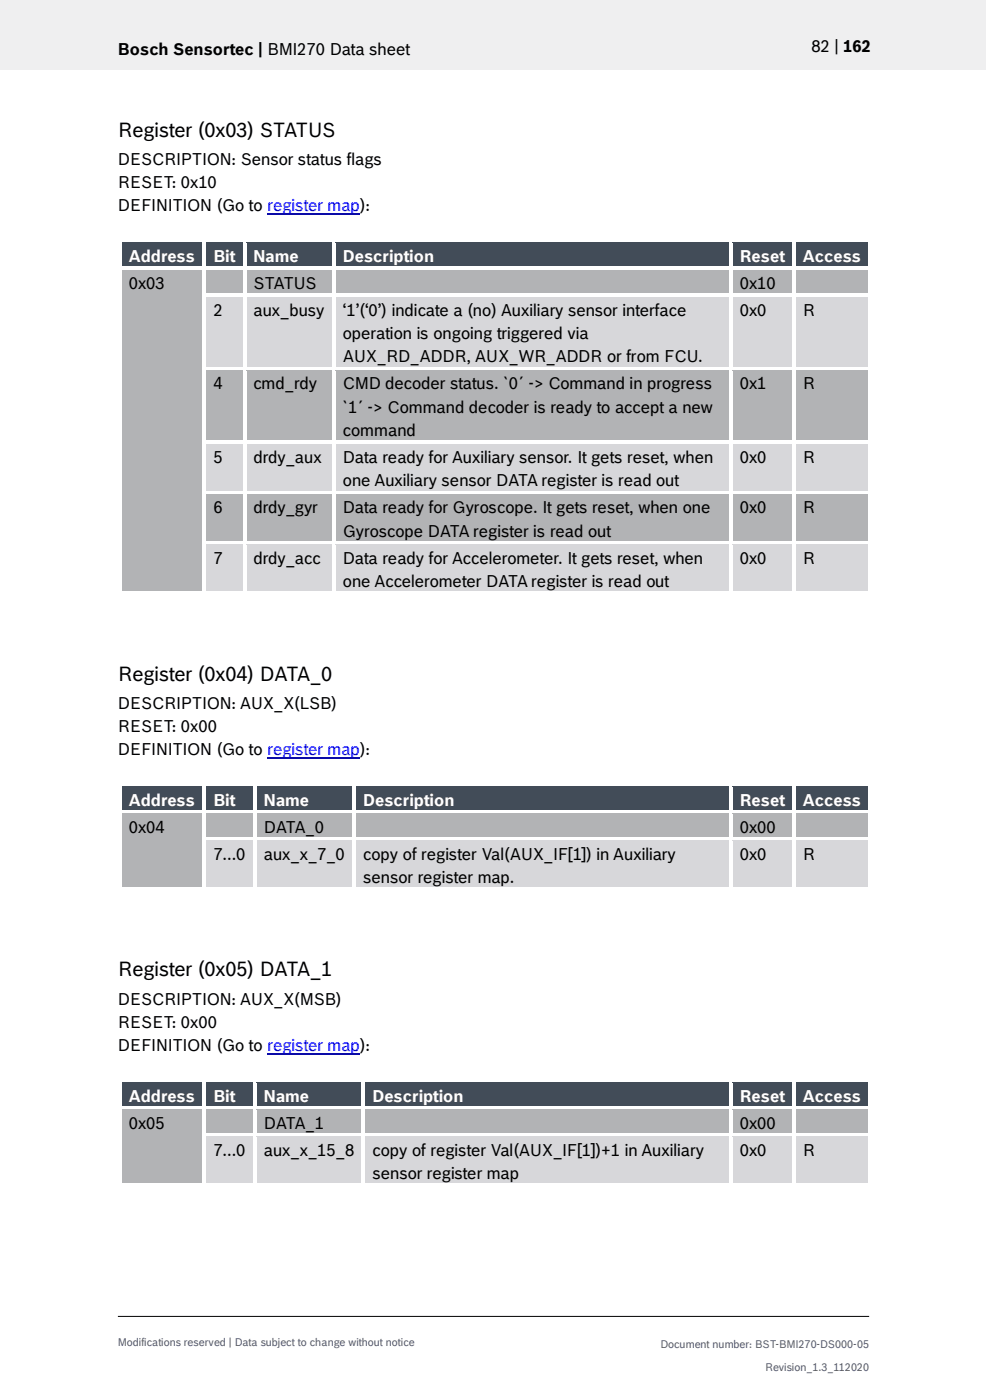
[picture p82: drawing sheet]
<svg xmlns="http://www.w3.org/2000/svg" width="210mm" height="297mm" viewBox="0 0 210 297" stroke-linecap="round" stroke-linejoin="round" font-family="sans-serif">
<defs><g id="words">
<g font-size="4.2">
<text x="25" y="29">Register (0x03) STATUS</text>
<text x="25" y="144.4">Register (0x04) DATA_0</text>
<text x="25" y="207.2">Register (0x05) DATA_1</text>
</g>
<g font-size="3.5">
<text x="25" y="11.6">Bosch Sensortec | BMI270 Data sheet</text>
<text x="172.1" y="11">82 | 162</text>
<text x="25" y="35">DESCRIPTION: Sensor status flags</text>
<text x="25" y="39.9">RESET: 0x10</text>
<text x="25" y="44.8">DEFINITION (Go to register map):</text>
<text x="27.3" y="61.3">0x03</text>
<text x="53.8" y="61.3">STATUS</text>
<text x="156.9" y="61.3">0x10</text>
<text x="45.3" y="67">2</text>
<text x="53.8" y="67">aux_busy</text>
<text x="72.7" y="67">‘1’(‘0’) indicate a (no) Auxiliary sensor interface</text>
<text x="72.7" y="71.9">operation is ongoing triggered via</text>
<text x="156.9" y="67">0x0</text>
<text x="170.3" y="67">R</text>
<text x="72.7" y="76.9">AUX_RD_ADDR, AUX_WR_ADDR or from FCU.</text>
<text x="45.3" y="82.6">4</text>
<text x="53.8" y="82.6">cmd_rdy</text>
<text x="72.7" y="82.6">CMD decoder status. `0´ -&gt; Command in progress</text>
<text x="156.9" y="82.6">0x1</text>
<text x="170.3" y="82.6">R</text>
<text x="72.7" y="87.6">`1´ -&gt; Command decoder is ready to accept a new</text>
<text x="72.7" y="92.5">command</text>
<text x="45.3" y="98.2">5</text>
<text x="53.8" y="98.2">drdy_aux</text>
<text x="72.7" y="98.2">Data ready for Auxiliary sensor. It gets reset, when</text>
<text x="156.9" y="98.2">0x0</text>
<text x="170.3" y="98.2">R</text>
<text x="72.7" y="103.2">one Auxiliary sensor DATA register is read out</text>
<text x="45.3" y="108.9">6</text>
<text x="53.8" y="108.9">drdy_gyr</text>
<text x="72.7" y="108.9">Data ready for Gyroscope. It gets reset, when one</text>
<text x="72.7" y="113.9">Gyroscope DATA register is read out</text>
<text x="156.9" y="108.9">0x0</text>
<text x="170.3" y="108.9">R</text>
<text x="45.3" y="119.6">7</text>
<text x="53.8" y="119.6">drdy_acc</text>
<text x="72.7" y="119.6">Data ready for Accelerometer. It gets reset, when</text>
<text x="156.9" y="119.6">0x0</text>
<text x="170.3" y="119.6">R</text>
<text x="72.7" y="124.5">one Accelerometer DATA register is read out</text>
<text x="25" y="150.3">DESCRIPTION: AUX_X(LSB)</text>
<text x="25" y="155.3">RESET: 0x00</text>
<text x="25" y="160.2">DEFINITION (Go to register map):</text>
<text x="27.3" y="176.6">0x04</text>
<text x="56" y="176.6">DATA_0</text>
<text x="156.9" y="176.6">0x00</text>
<text x="45.3" y="182.4">7...0</text>
<text x="56" y="182.4">aux_x_7_0</text>
<text x="77.1" y="182.4">copy of register Val(AUX_IF[1]) in Auxiliary</text>
<text x="156.9" y="182.4">0x0</text>
<text x="170.3" y="182.4">R</text>
<text x="77.1" y="187.3">sensor register map.</text>
<text x="25" y="213.1">DESCRIPTION: AUX_X(MSB)</text>
<text x="25" y="218.1">RESET: 0x00</text>
<text x="25" y="223">DEFINITION (Go to register map):</text>
<text x="27.3" y="239.4">0x05</text>
<text x="56" y="239.4">DATA_1</text>
<text x="156.9" y="239.4">0x00</text>
<text x="45.3" y="245.2">7...0</text>
<text x="56" y="245.2">aux_x_15_8</text>
<text x="79" y="245.2">copy of register Val(AUX_IF[1])+1 in Auxiliary</text>
<text x="156.9" y="245.2">0x0</text>
<text x="170.3" y="245.2">R</text>
<text x="79" y="250.1">sensor register map</text>
</g>
<g font-size="3.5" fill="#fff">
<text x="27.3" y="55.5">Address</text>
<text x="45.3" y="55.5">Bit</text>
<text x="53.8" y="55.5">Name</text>
<text x="72.7" y="55.5">Description</text>
<text x="156.9" y="55.5">Reset</text>
<text x="170.3" y="55.5">Access</text>
<text x="27.3" y="170.9">Address</text>
<text x="45.3" y="170.9">Bit</text>
<text x="56" y="170.9">Name</text>
<text x="77.1" y="170.9">Description</text>
<text x="156.9" y="170.9">Reset</text>
<text x="170.3" y="170.9">Access</text>
<text x="27.3" y="233.7">Address</text>
<text x="45.3" y="233.7">Bit</text>
<text x="56" y="233.7">Name</text>
<text x="79" y="233.7">Description</text>
<text x="156.9" y="233.7">Reset</text>
<text x="170.3" y="233.7">Access</text>
</g>
<g font-size="2.3" fill="#535f6b">
<text x="25" y="285.6">Modifications reserved | Data subject to change without notice</text>
<text x="140.1" y="286">Document number: BST-BMI270-DS000-05</text>
<text x="162.3" y="290.9">Revision_1.3_112020</text>
</g>
</g></defs>
<path d="M-.1 0h209.2v14.8h-209.2z" fill-rule="evenodd" fill="#efeff0"/>
<path d="M25 279.3h159.4" fill="none" stroke="#000" stroke-width=".21"/>
<path d="M56.7 45.5h19.7" fill="none" stroke="#00f" stroke-width=".25"/>
<g fill="#424c58">
<path d="M25.8 51.6h17.2v4.9h-17.2z" fill-rule="evenodd"/>
<path d="M27.3 51.6h14.2v4.9h-14.2z" fill-rule="evenodd"/>
<path d="M43.7 51.6h7.8v4.9h-7.8z" fill-rule="evenodd"/>
<path d="M45.3 51.6h4.7v4.9h-4.7z" fill-rule="evenodd"/>
<path d="M52.3 51.6h18.1v4.9h-18.1z" fill-rule="evenodd"/>
<path d="M53.8 51.6h15.1v4.9h-15.1z" fill-rule="evenodd"/>
<path d="M71.2 51.6h83.4v4.9h-83.4z" fill-rule="evenodd"/>
<path d="M72.7 51.6h80.4v4.9h-80.4z" fill-rule="evenodd"/>
<path d="M155.4 51.6h12.7v4.9h-12.7z" fill-rule="evenodd"/>
<path d="M156.9 51.6h9.6v4.9h-9.6z" fill-rule="evenodd"/>
<path d="M168.9 51.6h15.3v4.9h-15.3z" fill-rule="evenodd"/>
<path d="M170.3 51.6h12.4v4.9h-12.4z" fill-rule="evenodd"/>
</g>
<g fill="#fff">
<path d="M25.1 50.8h.7v.8h-.7z" fill-rule="evenodd"/>
<path d="M25.1 50.8h.7v.7h-.7z" fill-rule="evenodd"/>
<path d="M25.8 50.8h17.2v.7h-17.2z" fill-rule="evenodd"/>
</g>
<path d="M25.8 51.5h17.2" fill="none" stroke="#424c58" stroke-width=".21"/>
<g fill="#fff">
<path d="M43 51.5l.7 .1z" fill-rule="evenodd"/>
<path d="M43 50.8h.7v.7h-.7z" fill-rule="evenodd"/>
<path d="M43.7 50.8h7.8v.7h-7.8z" fill-rule="evenodd"/>
</g>
<path d="M43.7 51.5h7.8" fill="none" stroke="#424c58" stroke-width=".21"/>
<g fill="#fff">
<path d="M51.5 51.5l.8 .1z" fill-rule="evenodd"/>
<path d="M51.5 50.8h.8v.7h-.8z" fill-rule="evenodd"/>
<path d="M52.3 50.8h18.2v.7h-18.2z" fill-rule="evenodd"/>
</g>
<path d="M52.3 51.5h18.2" fill="none" stroke="#424c58" stroke-width=".21"/>
<g fill="#fff">
<path d="M70.5 51.5l.7 .1z" fill-rule="evenodd"/>
<path d="M70.5 50.8h.7v.7h-.7z" fill-rule="evenodd"/>
<path d="M71.2 50.8h83.4v.7h-83.4z" fill-rule="evenodd"/>
</g>
<path d="M71.2 51.5h83.4" fill="none" stroke="#424c58" stroke-width=".21"/>
<g fill="#fff">
<path d="M154.6 51.5l.8 .1z" fill-rule="evenodd"/>
<path d="M154.6 50.8h.8v.7h-.8z" fill-rule="evenodd"/>
<path d="M155.4 50.8h12.7v.7h-12.7z" fill-rule="evenodd"/>
</g>
<path d="M155.4 51.5h12.7" fill="none" stroke="#424c58" stroke-width=".21"/>
<g fill="#fff">
<path d="M168.1 51.5l.8 .1z" fill-rule="evenodd"/>
<path d="M168.1 50.8h.8v.7h-.8z" fill-rule="evenodd"/>
<path d="M168.9 50.8h15.4v.7h-15.4z" fill-rule="evenodd"/>
</g>
<path d="M168.9 51.5h15.4" fill="none" stroke="#424c58" stroke-width=".21"/>
<g fill="#fff">
<path d="M184.3 50.8h.7v.8h-.7z" fill-rule="evenodd"/>
<path d="M184.3 50.8h.7v.7h-.7z" fill-rule="evenodd"/>
<path d="M25.1 51.6h.7v4.9h-.7z" fill-rule="evenodd"/>
<path d="M43 51.6h.7v4.9h-.7z" fill-rule="evenodd"/>
<path d="M51.5 51.6h.8v4.9h-.8z" fill-rule="evenodd"/>
<path d="M70.5 51.6h.7v4.9h-.7z" fill-rule="evenodd"/>
<path d="M154.6 51.6h.8v4.9h-.8z" fill-rule="evenodd"/>
<path d="M168.1 51.6h.8v4.9h-.8z" fill-rule="evenodd"/>
<path d="M184.3 51.6h.7v4.9h-.7z" fill-rule="evenodd"/>
</g>
<g fill="#b2b3b5">
<path d="M25.8 57.3h17.2v68.2h-17.2z" fill-rule="evenodd"/>
<path d="M27.3 57.3h14.2v4.9h-14.2z" fill-rule="evenodd"/>
<path d="M43.7 57.3h7.8v4.9h-7.8z" fill-rule="evenodd"/>
<path d="M45.3 57.3h4.7v4.9h-4.7z" fill-rule="evenodd"/>
<path d="M52.3 57.3h18.1v4.9h-18.1z" fill-rule="evenodd"/>
<path d="M53.8 57.3h15.1v4.9h-15.1z" fill-rule="evenodd"/>
<path d="M71.2 57.3h83.4v4.9h-83.4z" fill-rule="evenodd"/>
<path d="M72.7 57.3h80.4v4.9h-80.4z" fill-rule="evenodd"/>
<path d="M155.4 57.3h12.7v4.9h-12.7z" fill-rule="evenodd"/>
<path d="M156.9 57.3h9.6v4.9h-9.6z" fill-rule="evenodd"/>
<path d="M168.9 57.3h15.3v4.9h-15.3z" fill-rule="evenodd"/>
<path d="M170.3 57.3h12.4v4.9h-12.4z" fill-rule="evenodd"/>
</g>
<g fill="#fff">
<path d="M25.1 56.5h.7v.8h-.7z" fill-rule="evenodd"/>
<path d="M25.8 56.5h17.2v.8h-17.2z" fill-rule="evenodd"/>
</g>
<path d="M25.8 57.3h17.2" fill="none" stroke="#b2b3b5" stroke-width=".21"/>
<g fill="#fff">
<path d="M43 56.5h.7v.8h-.7z" fill-rule="evenodd"/>
<path d="M43.7 56.5h7.8v.8h-7.8z" fill-rule="evenodd"/>
</g>
<path d="M43.7 57.3h7.8" fill="none" stroke="#b2b3b5" stroke-width=".21"/>
<g fill="#fff">
<path d="M51.5 56.5h.8v.8h-.8z" fill-rule="evenodd"/>
<path d="M52.3 56.5h18.2v.8h-18.2z" fill-rule="evenodd"/>
</g>
<path d="M52.3 57.3h18.2" fill="none" stroke="#b2b3b5" stroke-width=".21"/>
<g fill="#fff">
<path d="M70.5 56.5h.7v.8h-.7z" fill-rule="evenodd"/>
<path d="M71.2 56.5h83.4v.8h-83.4z" fill-rule="evenodd"/>
</g>
<path d="M71.2 57.3h83.4" fill="none" stroke="#b2b3b5" stroke-width=".21"/>
<g fill="#fff">
<path d="M154.6 56.5h.8v.8h-.8z" fill-rule="evenodd"/>
<path d="M155.4 56.5h12.7v.8h-12.7z" fill-rule="evenodd"/>
</g>
<path d="M155.4 57.3h12.7" fill="none" stroke="#b2b3b5" stroke-width=".21"/>
<g fill="#fff">
<path d="M168.1 56.5h.8v.8h-.8z" fill-rule="evenodd"/>
<path d="M168.9 56.5h15.4v.8h-15.4z" fill-rule="evenodd"/>
</g>
<path d="M168.9 57.3h15.4" fill="none" stroke="#b2b3b5" stroke-width=".21"/>
<g fill="#fff">
<path d="M184.3 56.5h.7v.8h-.7z" fill-rule="evenodd"/>
<path d="M25.1 57.3h.7v4.9h-.7z" fill-rule="evenodd"/>
<path d="M43 57.3h.7v4.9h-.7z" fill-rule="evenodd"/>
<path d="M51.5 57.3h.8v4.9h-.8z" fill-rule="evenodd"/>
<path d="M70.5 57.3h.7v4.9h-.7z" fill-rule="evenodd"/>
<path d="M154.6 57.3h.8v4.9h-.8z" fill-rule="evenodd"/>
<path d="M168.1 57.3h.8v4.9h-.8z" fill-rule="evenodd"/>
<path d="M184.3 57.3h.7v4.9h-.7z" fill-rule="evenodd"/>
</g>
<g fill="#d7d7da">
<path d="M43.7 63h7.8v14.9h-7.8z" fill-rule="evenodd"/>
<path d="M45.3 63h4.7v5h-4.7z" fill-rule="evenodd"/>
<path d="M52.3 63h18.1v14.9h-18.1z" fill-rule="evenodd"/>
<path d="M53.8 63h15.1v5h-15.1z" fill-rule="evenodd"/>
<path d="M71.2 63h83.4v14.9h-83.4z" fill-rule="evenodd"/>
<path d="M72.7 63h80.4v5h-80.4z" fill-rule="evenodd"/>
<path d="M72.7 68h80.4v4.9h-80.4z" fill-rule="evenodd"/>
<path d="M72.7 72.9h80.4v5h-80.4z" fill-rule="evenodd"/>
<path d="M155.4 63h12.7v14.9h-12.7z" fill-rule="evenodd"/>
<path d="M156.9 63h9.6v5h-9.6z" fill-rule="evenodd"/>
<path d="M168.9 63h15.3v14.9h-15.3z" fill-rule="evenodd"/>
<path d="M170.3 63h12.4v5h-12.4z" fill-rule="evenodd"/>
</g>
<g fill="#fff">
<path d="M25.1 62.2h.7v.8h-.7z" fill-rule="evenodd"/>
<path d="M43 62.2h.7v.8h-.7z" fill-rule="evenodd"/>
<path d="M43.7 62.2h7.8v.8h-7.8z" fill-rule="evenodd"/>
</g>
<path d="M43.7 63h7.8" fill="none" stroke="#d7d7da" stroke-width=".21"/>
<g fill="#fff">
<path d="M51.5 62.2h.8v.8h-.8z" fill-rule="evenodd"/>
<path d="M52.3 62.2h18.2v.8h-18.2z" fill-rule="evenodd"/>
</g>
<path d="M52.3 63h18.2" fill="none" stroke="#d7d7da" stroke-width=".21"/>
<g fill="#fff">
<path d="M70.5 62.2h.7v.8h-.7z" fill-rule="evenodd"/>
<path d="M71.2 62.2h83.4v.8h-83.4z" fill-rule="evenodd"/>
</g>
<path d="M71.2 63h83.4" fill="none" stroke="#d7d7da" stroke-width=".21"/>
<g fill="#fff">
<path d="M154.6 62.2h.8v.8h-.8z" fill-rule="evenodd"/>
<path d="M155.4 62.2h12.7v.8h-12.7z" fill-rule="evenodd"/>
</g>
<path d="M155.4 63h12.7" fill="none" stroke="#d7d7da" stroke-width=".21"/>
<g fill="#fff">
<path d="M168.1 62.2h.8v.8h-.8z" fill-rule="evenodd"/>
<path d="M168.9 62.2h15.4v.8h-15.4z" fill-rule="evenodd"/>
</g>
<path d="M168.9 63h15.4" fill="none" stroke="#d7d7da" stroke-width=".21"/>
<g fill="#fff">
<path d="M184.3 62.2h.7v.8h-.7z" fill-rule="evenodd"/>
<path d="M25.1 63h.7v14.9h-.7z" fill-rule="evenodd"/>
<path d="M43 63h.7v14.9h-.7z" fill-rule="evenodd"/>
<path d="M51.5 63h.8v14.9h-.8z" fill-rule="evenodd"/>
<path d="M70.5 63h.7v14.9h-.7z" fill-rule="evenodd"/>
<path d="M154.6 63h.8v14.9h-.8z" fill-rule="evenodd"/>
<path d="M168.1 63h.8v14.9h-.8z" fill-rule="evenodd"/>
<path d="M184.3 63h.7v14.9h-.7z" fill-rule="evenodd"/>
</g>
<g fill="#b2b3b5">
<path d="M43.7 78.6h7.8v14.8h-7.8z" fill-rule="evenodd"/>
<path d="M45.3 78.6h4.7v5h-4.7z" fill-rule="evenodd"/>
<path d="M52.3 78.6h18.1v14.8h-18.1z" fill-rule="evenodd"/>
<path d="M53.8 78.6h15.1v5h-15.1z" fill-rule="evenodd"/>
<path d="M71.2 78.6h83.4v14.8h-83.4z" fill-rule="evenodd"/>
<path d="M72.7 78.6h80.4v5h-80.4z" fill-rule="evenodd"/>
<path d="M72.7 83.6h80.4v4.9h-80.4z" fill-rule="evenodd"/>
<path d="M72.7 88.5h80.4v4.9h-80.4z" fill-rule="evenodd"/>
<path d="M155.4 78.6h12.7v14.8h-12.7z" fill-rule="evenodd"/>
<path d="M156.9 78.6h9.6v5h-9.6z" fill-rule="evenodd"/>
<path d="M168.9 78.6h15.3v14.8h-15.3z" fill-rule="evenodd"/>
<path d="M170.3 78.6h12.4v5h-12.4z" fill-rule="evenodd"/>
</g>
<g fill="#fff">
<path d="M25.1 77.9h.7v.8h-.7z" fill-rule="evenodd"/>
<path d="M43 77.9h.7v.8h-.7z" fill-rule="evenodd"/>
<path d="M43.7 77.9h7.8v.7h-7.8z" fill-rule="evenodd"/>
</g>
<path d="M43.7 78.6h7.8" fill="none" stroke="#b2b3b5" stroke-width=".21"/>
<g fill="#fff">
<path d="M51.5 77.9h.8v.8h-.8z" fill-rule="evenodd"/>
<path d="M52.3 77.9h18.2v.7h-18.2z" fill-rule="evenodd"/>
</g>
<path d="M52.3 78.6h18.2" fill="none" stroke="#b2b3b5" stroke-width=".21"/>
<g fill="#fff">
<path d="M70.5 77.9h.7v.8h-.7z" fill-rule="evenodd"/>
<path d="M71.2 77.9h83.4v.7h-83.4z" fill-rule="evenodd"/>
</g>
<path d="M71.2 78.6h83.4" fill="none" stroke="#b2b3b5" stroke-width=".21"/>
<g fill="#fff">
<path d="M154.6 77.9h.8v.8h-.8z" fill-rule="evenodd"/>
<path d="M155.4 77.9h12.7v.7h-12.7z" fill-rule="evenodd"/>
</g>
<path d="M155.4 78.6h12.7" fill="none" stroke="#b2b3b5" stroke-width=".21"/>
<g fill="#fff">
<path d="M168.1 77.9h.8v.8h-.8z" fill-rule="evenodd"/>
<path d="M168.9 77.9h15.4v.7h-15.4z" fill-rule="evenodd"/>
</g>
<path d="M168.9 78.6h15.4" fill="none" stroke="#b2b3b5" stroke-width=".21"/>
<g fill="#fff">
<path d="M184.3 77.9h.7v.8h-.7z" fill-rule="evenodd"/>
<path d="M25.1 78.7h.7v14.7h-.7z" fill-rule="evenodd"/>
<path d="M43 78.7h.7v14.7h-.7z" fill-rule="evenodd"/>
<path d="M51.5 78.7h.8v14.7h-.8z" fill-rule="evenodd"/>
<path d="M70.5 78.7h.7v14.7h-.7z" fill-rule="evenodd"/>
<path d="M154.6 78.7h.8v14.7h-.8z" fill-rule="evenodd"/>
<path d="M168.1 78.7h.8v14.7h-.8z" fill-rule="evenodd"/>
<path d="M184.3 78.7h.7v14.7h-.7z" fill-rule="evenodd"/>
</g>
<g fill="#d7d7da">
<path d="M43.7 94.2h7.8v10h-7.8z" fill-rule="evenodd"/>
<path d="M45.3 94.2h4.7v5h-4.7z" fill-rule="evenodd"/>
<path d="M52.3 94.2h18.1v10h-18.1z" fill-rule="evenodd"/>
<path d="M53.8 94.2h15.1v5h-15.1z" fill-rule="evenodd"/>
<path d="M71.2 94.2h83.4v10h-83.4z" fill-rule="evenodd"/>
<path d="M72.7 94.2h80.4v5h-80.4z" fill-rule="evenodd"/>
<path d="M72.7 99.2h80.4v5h-80.4z" fill-rule="evenodd"/>
<path d="M155.4 94.2h12.7v10h-12.7z" fill-rule="evenodd"/>
<path d="M156.9 94.2h9.6v5h-9.6z" fill-rule="evenodd"/>
<path d="M168.9 94.2h15.3v10h-15.3z" fill-rule="evenodd"/>
<path d="M170.3 94.2h12.4v5h-12.4z" fill-rule="evenodd"/>
</g>
<g fill="#fff">
<path d="M25.1 93.4h.7v.8h-.7z" fill-rule="evenodd"/>
<path d="M43 93.4h.7v.8h-.7z" fill-rule="evenodd"/>
<path d="M43.7 93.4h7.8v.8h-7.8z" fill-rule="evenodd"/>
</g>
<path d="M43.7 94.2h7.8" fill="none" stroke="#d7d7da" stroke-width=".21"/>
<g fill="#fff">
<path d="M51.5 93.4h.8v.8h-.8z" fill-rule="evenodd"/>
<path d="M52.3 93.4h18.2v.8h-18.2z" fill-rule="evenodd"/>
</g>
<path d="M52.3 94.2h18.2" fill="none" stroke="#d7d7da" stroke-width=".21"/>
<g fill="#fff">
<path d="M70.5 93.4h.7v.8h-.7z" fill-rule="evenodd"/>
<path d="M71.2 93.4h83.4v.8h-83.4z" fill-rule="evenodd"/>
</g>
<path d="M71.2 94.2h83.4" fill="none" stroke="#d7d7da" stroke-width=".21"/>
<g fill="#fff">
<path d="M154.6 93.4h.8v.8h-.8z" fill-rule="evenodd"/>
<path d="M155.4 93.4h12.7v.8h-12.7z" fill-rule="evenodd"/>
</g>
<path d="M155.4 94.2h12.7" fill="none" stroke="#d7d7da" stroke-width=".21"/>
<g fill="#fff">
<path d="M168.1 93.4h.8v.8h-.8z" fill-rule="evenodd"/>
<path d="M168.9 93.4h15.4v.8h-15.4z" fill-rule="evenodd"/>
</g>
<path d="M168.9 94.2h15.4" fill="none" stroke="#d7d7da" stroke-width=".21"/>
<g fill="#fff">
<path d="M184.3 93.4h.7v.8h-.7z" fill-rule="evenodd"/>
<path d="M25.1 94.2h.7v10h-.7z" fill-rule="evenodd"/>
<path d="M43 94.2h.7v10h-.7z" fill-rule="evenodd"/>
<path d="M51.5 94.2h.8v10h-.8z" fill-rule="evenodd"/>
<path d="M70.5 94.2h.7v10h-.7z" fill-rule="evenodd"/>
<path d="M154.6 94.2h.8v10h-.8z" fill-rule="evenodd"/>
<path d="M168.1 94.2h.8v10h-.8z" fill-rule="evenodd"/>
<path d="M184.3 94.2h.7v10h-.7z" fill-rule="evenodd"/>
</g>
<g fill="#b2b3b5">
<path d="M43.7 104.9h7.8v9.9h-7.8z" fill-rule="evenodd"/>
<path d="M45.3 104.9h4.7v5h-4.7z" fill-rule="evenodd"/>
<path d="M52.3 104.9h18.1v9.9h-18.1z" fill-rule="evenodd"/>
<path d="M53.8 104.9h15.1v5h-15.1z" fill-rule="evenodd"/>
<path d="M71.2 104.9h83.4v9.9h-83.4z" fill-rule="evenodd"/>
<path d="M72.7 104.9h80.4v5h-80.4z" fill-rule="evenodd"/>
<path d="M72.7 109.9h80.4v4.9h-80.4z" fill-rule="evenodd"/>
<path d="M155.4 104.9h12.7v9.9h-12.7z" fill-rule="evenodd"/>
<path d="M156.9 104.9h9.6v5h-9.6z" fill-rule="evenodd"/>
<path d="M168.9 104.9h15.3v9.9h-15.3z" fill-rule="evenodd"/>
<path d="M170.3 104.9h12.4v5h-12.4z" fill-rule="evenodd"/>
</g>
<g fill="#fff">
<path d="M25.1 104.2h.7v.8h-.7z" fill-rule="evenodd"/>
<path d="M43 104.2h.7v.8h-.7z" fill-rule="evenodd"/>
<path d="M43.7 104.2h7.8v.7h-7.8z" fill-rule="evenodd"/>
</g>
<path d="M43.7 104.9h7.8" fill="none" stroke="#b2b3b5" stroke-width=".21"/>
<g fill="#fff">
<path d="M51.5 104.2h.8v.8h-.8z" fill-rule="evenodd"/>
<path d="M52.3 104.2h18.2v.7h-18.2z" fill-rule="evenodd"/>
</g>
<path d="M52.3 104.9h18.2" fill="none" stroke="#b2b3b5" stroke-width=".21"/>
<g fill="#fff">
<path d="M70.5 104.2h.7v.8h-.7z" fill-rule="evenodd"/>
<path d="M71.2 104.2h83.4v.7h-83.4z" fill-rule="evenodd"/>
</g>
<path d="M71.2 104.9h83.4" fill="none" stroke="#b2b3b5" stroke-width=".21"/>
<g fill="#fff">
<path d="M154.6 104.2h.8v.8h-.8z" fill-rule="evenodd"/>
<path d="M155.4 104.2h12.7v.7h-12.7z" fill-rule="evenodd"/>
</g>
<path d="M155.4 104.9h12.7" fill="none" stroke="#b2b3b5" stroke-width=".21"/>
<g fill="#fff">
<path d="M168.1 104.2h.8v.8h-.8z" fill-rule="evenodd"/>
<path d="M168.9 104.2h15.4v.7h-15.4z" fill-rule="evenodd"/>
</g>
<path d="M168.9 104.9h15.4" fill="none" stroke="#b2b3b5" stroke-width=".21"/>
<g fill="#fff">
<path d="M184.3 104.2h.7v.8h-.7z" fill-rule="evenodd"/>
<path d="M25.1 105h.7v9.8h-.7z" fill-rule="evenodd"/>
<path d="M43 105h.7v9.8h-.7z" fill-rule="evenodd"/>
<path d="M51.5 105h.8v9.8h-.8z" fill-rule="evenodd"/>
<path d="M70.5 105h.7v9.8h-.7z" fill-rule="evenodd"/>
<path d="M154.6 105h.8v9.8h-.8z" fill-rule="evenodd"/>
<path d="M168.1 105h.8v9.8h-.8z" fill-rule="evenodd"/>
<path d="M184.3 105h.7v9.8h-.7z" fill-rule="evenodd"/>
</g>
<g fill="#d7d7da">
<path d="M43.7 115.6h7.8v9.9h-7.8z" fill-rule="evenodd"/>
<path d="M45.3 115.6h4.7v4.9h-4.7z" fill-rule="evenodd"/>
<path d="M52.3 115.6h18.1v9.9h-18.1z" fill-rule="evenodd"/>
<path d="M53.8 115.6h15.1v4.9h-15.1z" fill-rule="evenodd"/>
<path d="M71.2 115.6h83.4v9.9h-83.4z" fill-rule="evenodd"/>
<path d="M72.7 115.6h80.4v4.9h-80.4z" fill-rule="evenodd"/>
<path d="M72.7 120.5h80.4v5h-80.4z" fill-rule="evenodd"/>
<path d="M155.4 115.6h12.7v9.9h-12.7z" fill-rule="evenodd"/>
<path d="M156.9 115.6h9.6v4.9h-9.6z" fill-rule="evenodd"/>
<path d="M168.9 115.6h15.3v9.9h-15.3z" fill-rule="evenodd"/>
<path d="M170.3 115.6h12.4v4.9h-12.4z" fill-rule="evenodd"/>
</g>
<g fill="#fff">
<path d="M25.1 114.8h.7v.8h-.7z" fill-rule="evenodd"/>
<path d="M43 114.8h.7v.8h-.7z" fill-rule="evenodd"/>
<path d="M43.7 114.8h7.8v.8h-7.8z" fill-rule="evenodd"/>
</g>
<path d="M43.7 115.6h7.8" fill="none" stroke="#d7d7da" stroke-width=".21"/>
<g fill="#fff">
<path d="M51.5 114.8h.8v.8h-.8z" fill-rule="evenodd"/>
<path d="M52.3 114.8h18.2v.8h-18.2z" fill-rule="evenodd"/>
</g>
<path d="M52.3 115.6h18.2" fill="none" stroke="#d7d7da" stroke-width=".21"/>
<g fill="#fff">
<path d="M70.5 114.8h.7v.8h-.7z" fill-rule="evenodd"/>
<path d="M71.2 114.8h83.4v.8h-83.4z" fill-rule="evenodd"/>
</g>
<path d="M71.2 115.6h83.4" fill="none" stroke="#d7d7da" stroke-width=".21"/>
<g fill="#fff">
<path d="M154.6 114.8h.8v.8h-.8z" fill-rule="evenodd"/>
<path d="M155.4 114.8h12.7v.8h-12.7z" fill-rule="evenodd"/>
</g>
<path d="M155.4 115.6h12.7" fill="none" stroke="#d7d7da" stroke-width=".21"/>
<g fill="#fff">
<path d="M168.1 114.8h.8v.8h-.8z" fill-rule="evenodd"/>
<path d="M168.9 114.8h15.4v.8h-15.4z" fill-rule="evenodd"/>
</g>
<path d="M168.9 115.6h15.4" fill="none" stroke="#d7d7da" stroke-width=".21"/>
<g fill="#fff">
<path d="M184.3 114.8h.7v.8h-.7z" fill-rule="evenodd"/>
<path d="M25.1 115.6h.7v9.9h-.7z" fill-rule="evenodd"/>
<path d="M25.1 125.5h.7v.8h-.7z" fill-rule="evenodd"/>
<path d="M25.1 125.5h.7v.8h-.7z" fill-rule="evenodd"/>
<path d="M25.8 125.5h17.2v.8h-17.2z" fill-rule="evenodd"/>
<path d="M43 115.6h.7v9.9h-.7z" fill-rule="evenodd"/>
<path d="M43 125.5h.7v.8h-.7z" fill-rule="evenodd"/>
<path d="M43.7 125.5h7.8v.8h-7.8z" fill-rule="evenodd"/>
<path d="M51.5 115.6h.8v9.9h-.8z" fill-rule="evenodd"/>
<path d="M51.5 125.5h.8v.8h-.8z" fill-rule="evenodd"/>
<path d="M52.3 125.5h18.2v.8h-18.2z" fill-rule="evenodd"/>
<path d="M70.5 115.6h.7v9.9h-.7z" fill-rule="evenodd"/>
<path d="M70.5 125.5h.7v.8h-.7z" fill-rule="evenodd"/>
<path d="M71.2 125.5h83.4v.8h-83.4z" fill-rule="evenodd"/>
<path d="M154.6 115.6h.8v9.9h-.8z" fill-rule="evenodd"/>
<path d="M154.6 125.5h.8v.8h-.8z" fill-rule="evenodd"/>
<path d="M155.4 125.5h12.7v.8h-12.7z" fill-rule="evenodd"/>
<path d="M168.1 115.6h.8v9.9h-.8z" fill-rule="evenodd"/>
<path d="M168.1 125.5h.8v.8h-.8z" fill-rule="evenodd"/>
<path d="M168.9 125.5h15.4v.8h-15.4z" fill-rule="evenodd"/>
<path d="M184.3 115.6h.7v9.9h-.7z" fill-rule="evenodd"/>
<path d="M184.3 125.5h.7v.8h-.7z" fill-rule="evenodd"/>
<path d="M184.3 125.5h.7v.8h-.7z" fill-rule="evenodd"/>
</g>
<path d="M56.7 160.8h19.7" fill="none" stroke="#00f" stroke-width=".25"/>
<g fill="#424c58">
<path d="M25.8 166.9h17.2v5h-17.2z" fill-rule="evenodd"/>
<path d="M27.3 166.9h14.2v5h-14.2z" fill-rule="evenodd"/>
<path d="M43.7 166.9h10v5h-10z" fill-rule="evenodd"/>
<path d="M45.3 166.9h6.9v5h-6.9z" fill-rule="evenodd"/>
<path d="M54.4 166.9h20.3v5h-20.3z" fill-rule="evenodd"/>
<path d="M56 166.9h17.3v5h-17.3z" fill-rule="evenodd"/>
<path d="M75.5 166.9h79.1v5h-79.1z" fill-rule="evenodd"/>
<path d="M77.1 166.9h76v5h-76z" fill-rule="evenodd"/>
<path d="M155.4 166.9h12.7v5h-12.7z" fill-rule="evenodd"/>
<path d="M156.9 166.9h9.6v5h-9.6z" fill-rule="evenodd"/>
<path d="M168.9 166.9h15.3v5h-15.3z" fill-rule="evenodd"/>
<path d="M170.3 166.9h12.4v5h-12.4z" fill-rule="evenodd"/>
</g>
<g fill="#fff">
<path d="M25.1 166.1h.7v.8h-.7z" fill-rule="evenodd"/>
<path d="M25.1 166.1h.7v.8h-.7z" fill-rule="evenodd"/>
<path d="M25.8 166.1h17.2v.8h-17.2z" fill-rule="evenodd"/>
</g>
<path d="M25.8 166.9h17.2" fill="none" stroke="#424c58" stroke-width=".21"/>
<g fill="#fff">
<path d="M43 166.9h.7z" fill-rule="evenodd"/>
<path d="M43 166.1h.7v.8h-.7z" fill-rule="evenodd"/>
<path d="M43.7 166.1h10v.8h-10z" fill-rule="evenodd"/>
</g>
<path d="M43.7 166.9h10" fill="none" stroke="#424c58" stroke-width=".21"/>
<g fill="#fff">
<path d="M53.7 166.9h.7z" fill-rule="evenodd"/>
<path d="M53.7 166.1h.7v.8h-.7z" fill-rule="evenodd"/>
<path d="M54.4 166.1h20.4v.8h-20.4z" fill-rule="evenodd"/>
</g>
<path d="M54.4 166.9h20.4" fill="none" stroke="#424c58" stroke-width=".21"/>
<g fill="#fff">
<path d="M74.8 166.9h.7z" fill-rule="evenodd"/>
<path d="M74.8 166.1h.7v.8h-.7z" fill-rule="evenodd"/>
<path d="M75.5 166.1h79.1v.8h-79.1z" fill-rule="evenodd"/>
</g>
<path d="M75.5 166.9h79.1" fill="none" stroke="#424c58" stroke-width=".21"/>
<g fill="#fff">
<path d="M154.6 166.9h.8z" fill-rule="evenodd"/>
<path d="M154.6 166.1h.8v.8h-.8z" fill-rule="evenodd"/>
<path d="M155.4 166.1h12.7v.8h-12.7z" fill-rule="evenodd"/>
</g>
<path d="M155.4 166.9h12.7" fill="none" stroke="#424c58" stroke-width=".21"/>
<g fill="#fff">
<path d="M168.1 166.9h.8z" fill-rule="evenodd"/>
<path d="M168.1 166.1h.8v.8h-.8z" fill-rule="evenodd"/>
<path d="M168.9 166.1h15.4v.8h-15.4z" fill-rule="evenodd"/>
</g>
<path d="M168.9 166.9h15.4" fill="none" stroke="#424c58" stroke-width=".21"/>
<g fill="#fff">
<path d="M184.3 166.1h.7v.8h-.7z" fill-rule="evenodd"/>
<path d="M184.3 166.1h.7v.8h-.7z" fill-rule="evenodd"/>
<path d="M25.1 166.9h.7v5h-.7z" fill-rule="evenodd"/>
<path d="M43 166.9h.7v5h-.7z" fill-rule="evenodd"/>
<path d="M53.7 166.9h.7v5h-.7z" fill-rule="evenodd"/>
<path d="M74.8 166.9h.7v5h-.7z" fill-rule="evenodd"/>
<path d="M154.6 166.9h.8v5h-.8z" fill-rule="evenodd"/>
<path d="M168.1 166.9h.8v5h-.8z" fill-rule="evenodd"/>
<path d="M184.3 166.9h.7v5h-.7z" fill-rule="evenodd"/>
</g>
<g fill="#b2b3b5">
<path d="M25.8 172.7h17.2v15.6h-17.2z" fill-rule="evenodd"/>
<path d="M27.3 172.7h14.2v4.9h-14.2z" fill-rule="evenodd"/>
<path d="M43.7 172.7h10v4.9h-10z" fill-rule="evenodd"/>
<path d="M45.3 172.7h6.9v4.9h-6.9z" fill-rule="evenodd"/>
<path d="M54.4 172.7h20.3v4.9h-20.3z" fill-rule="evenodd"/>
<path d="M56 172.7h17.3v4.9h-17.3z" fill-rule="evenodd"/>
<path d="M75.5 172.7h79.1v4.9h-79.1z" fill-rule="evenodd"/>
<path d="M77.1 172.7h76v4.9h-76z" fill-rule="evenodd"/>
<path d="M155.4 172.7h12.7v4.9h-12.7z" fill-rule="evenodd"/>
<path d="M156.9 172.7h9.6v4.9h-9.6z" fill-rule="evenodd"/>
<path d="M168.9 172.7h15.3v4.9h-15.3z" fill-rule="evenodd"/>
<path d="M170.3 172.7h12.4v4.9h-12.4z" fill-rule="evenodd"/>
</g>
<g fill="#fff">
<path d="M25.1 171.9h.7v.8h-.7z" fill-rule="evenodd"/>
<path d="M25.8 171.9h17.2v.8h-17.2z" fill-rule="evenodd"/>
</g>
<path d="M25.8 172.7h17.2" fill="none" stroke="#b2b3b5" stroke-width=".21"/>
<g fill="#fff">
<path d="M43 171.9h.7v.8h-.7z" fill-rule="evenodd"/>
<path d="M43.7 171.9h10v.8h-10z" fill-rule="evenodd"/>
</g>
<path d="M43.7 172.7h10" fill="none" stroke="#b2b3b5" stroke-width=".21"/>
<g fill="#fff">
<path d="M53.7 171.9h.7v.8h-.7z" fill-rule="evenodd"/>
<path d="M54.4 171.9h20.4v.8h-20.4z" fill-rule="evenodd"/>
</g>
<path d="M54.4 172.7h20.4" fill="none" stroke="#b2b3b5" stroke-width=".21"/>
<g fill="#fff">
<path d="M74.8 171.9h.7v.8h-.7z" fill-rule="evenodd"/>
<path d="M75.5 171.9h79.1v.8h-79.1z" fill-rule="evenodd"/>
</g>
<path d="M75.5 172.7h79.1" fill="none" stroke="#b2b3b5" stroke-width=".21"/>
<g fill="#fff">
<path d="M154.6 171.9h.8v.8h-.8z" fill-rule="evenodd"/>
<path d="M155.4 171.9h12.7v.8h-12.7z" fill-rule="evenodd"/>
</g>
<path d="M155.4 172.7h12.7" fill="none" stroke="#b2b3b5" stroke-width=".21"/>
<g fill="#fff">
<path d="M168.1 171.9h.8v.8h-.8z" fill-rule="evenodd"/>
<path d="M168.9 171.9h15.4v.8h-15.4z" fill-rule="evenodd"/>
</g>
<path d="M168.9 172.7h15.4" fill="none" stroke="#b2b3b5" stroke-width=".21"/>
<g fill="#fff">
<path d="M184.3 171.9h.7v.8h-.7z" fill-rule="evenodd"/>
<path d="M25.1 172.7h.7v4.9h-.7z" fill-rule="evenodd"/>
<path d="M43 172.7h.7v4.9h-.7z" fill-rule="evenodd"/>
<path d="M53.7 172.7h.7v4.9h-.7z" fill-rule="evenodd"/>
<path d="M74.8 172.7h.7v4.9h-.7z" fill-rule="evenodd"/>
<path d="M154.6 172.7h.8v4.9h-.8z" fill-rule="evenodd"/>
<path d="M168.1 172.7h.8v4.9h-.8z" fill-rule="evenodd"/>
<path d="M184.3 172.7h.7v4.9h-.7z" fill-rule="evenodd"/>
</g>
<g fill="#d7d7da">
<path d="M43.7 178.4h10v9.9h-10z" fill-rule="evenodd"/>
<path d="M45.3 178.4h6.9v4.9h-6.9z" fill-rule="evenodd"/>
<path d="M54.4 178.4h20.3v9.9h-20.3z" fill-rule="evenodd"/>
<path d="M56 178.4h17.3v4.9h-17.3z" fill-rule="evenodd"/>
<path d="M75.5 178.4h79.1v9.9h-79.1z" fill-rule="evenodd"/>
<path d="M77.1 178.4h76v4.9h-76z" fill-rule="evenodd"/>
<path d="M77.1 183.3h76v5h-76z" fill-rule="evenodd"/>
<path d="M155.4 178.4h12.7v9.9h-12.7z" fill-rule="evenodd"/>
<path d="M156.9 178.4h9.6v4.9h-9.6z" fill-rule="evenodd"/>
<path d="M168.9 178.4h15.3v9.9h-15.3z" fill-rule="evenodd"/>
<path d="M170.3 178.4h12.4v4.9h-12.4z" fill-rule="evenodd"/>
</g>
<g fill="#fff">
<path d="M25.1 177.6h.7v.8h-.7z" fill-rule="evenodd"/>
<path d="M43 177.6h.7v.8h-.7z" fill-rule="evenodd"/>
<path d="M43.7 177.6h10v.8h-10z" fill-rule="evenodd"/>
</g>
<path d="M43.7 178.4h10" fill="none" stroke="#d7d7da" stroke-width=".21"/>
<g fill="#fff">
<path d="M53.7 177.6h.7v.8h-.7z" fill-rule="evenodd"/>
<path d="M54.4 177.6h20.4v.8h-20.4z" fill-rule="evenodd"/>
</g>
<path d="M54.4 178.4h20.4" fill="none" stroke="#d7d7da" stroke-width=".21"/>
<g fill="#fff">
<path d="M74.8 177.6h.7v.8h-.7z" fill-rule="evenodd"/>
<path d="M75.5 177.6h79.1v.8h-79.1z" fill-rule="evenodd"/>
</g>
<path d="M75.5 178.4h79.1" fill="none" stroke="#d7d7da" stroke-width=".21"/>
<g fill="#fff">
<path d="M154.6 177.6h.8v.8h-.8z" fill-rule="evenodd"/>
<path d="M155.4 177.6h12.7v.8h-12.7z" fill-rule="evenodd"/>
</g>
<path d="M155.4 178.4h12.7" fill="none" stroke="#d7d7da" stroke-width=".21"/>
<g fill="#fff">
<path d="M168.1 177.6h.8v.8h-.8z" fill-rule="evenodd"/>
<path d="M168.9 177.6h15.4v.8h-15.4z" fill-rule="evenodd"/>
</g>
<path d="M168.9 178.4h15.4" fill="none" stroke="#d7d7da" stroke-width=".21"/>
<g fill="#fff">
<path d="M184.3 177.6h.7v.8h-.7z" fill-rule="evenodd"/>
<path d="M25.1 178.4h.7v9.9h-.7z" fill-rule="evenodd"/>
<path d="M25.1 188.3h.7v.8h-.7z" fill-rule="evenodd"/>
<path d="M25.1 188.3h.7v.8h-.7z" fill-rule="evenodd"/>
<path d="M25.8 188.3h17.2v.8h-17.2z" fill-rule="evenodd"/>
<path d="M43 178.4h.7v9.9h-.7z" fill-rule="evenodd"/>
<path d="M43 188.3h.7v.8h-.7z" fill-rule="evenodd"/>
<path d="M43.7 188.3h10v.8h-10z" fill-rule="evenodd"/>
<path d="M53.7 178.4h.7v9.9h-.7z" fill-rule="evenodd"/>
<path d="M53.7 188.3h.7v.8h-.7z" fill-rule="evenodd"/>
<path d="M54.4 188.3h20.4v.8h-20.4z" fill-rule="evenodd"/>
<path d="M74.8 178.4h.7v9.9h-.7z" fill-rule="evenodd"/>
<path d="M74.8 188.3h.7v.8h-.7z" fill-rule="evenodd"/>
<path d="M75.5 188.3h79.1v.8h-79.1z" fill-rule="evenodd"/>
<path d="M154.6 178.4h.8v9.9h-.8z" fill-rule="evenodd"/>
<path d="M154.6 188.3h.8v.8h-.8z" fill-rule="evenodd"/>
<path d="M155.4 188.3h12.7v.8h-12.7z" fill-rule="evenodd"/>
<path d="M168.1 178.4h.8v9.9h-.8z" fill-rule="evenodd"/>
<path d="M168.1 188.3h.8v.8h-.8z" fill-rule="evenodd"/>
<path d="M168.9 188.3h15.4v.8h-15.4z" fill-rule="evenodd"/>
<path d="M184.3 178.4h.7v9.9h-.7z" fill-rule="evenodd"/>
<path d="M184.3 188.3h.7v.8h-.7z" fill-rule="evenodd"/>
<path d="M184.3 188.3h.7v.8h-.7z" fill-rule="evenodd"/>
</g>
<path d="M56.7 223.7h19.7" fill="none" stroke="#00f" stroke-width=".25"/>
<g fill="#424c58">
<path d="M25.8 229.7h17.2v5h-17.2z" fill-rule="evenodd"/>
<path d="M27.3 229.7h14.2v5h-14.2z" fill-rule="evenodd"/>
<path d="M43.7 229.7h10v5h-10z" fill-rule="evenodd"/>
<path d="M45.3 229.7h6.9v5h-6.9z" fill-rule="evenodd"/>
<path d="M54.4 229.7h22.3v5h-22.3z" fill-rule="evenodd"/>
<path d="M56 229.7h19.2v5h-19.2z" fill-rule="evenodd"/>
<path d="M77.5 229.7h77.1v5h-77.1z" fill-rule="evenodd"/>
<path d="M79 229.7h74.1v5h-74.1z" fill-rule="evenodd"/>
<path d="M155.4 229.7h12.7v5h-12.7z" fill-rule="evenodd"/>
<path d="M156.9 229.7h9.6v5h-9.6z" fill-rule="evenodd"/>
<path d="M168.9 229.7h15.3v5h-15.3z" fill-rule="evenodd"/>
<path d="M170.3 229.7h12.4v5h-12.4z" fill-rule="evenodd"/>
</g>
<g fill="#fff">
<path d="M25.1 228.9h.7v.8h-.7z" fill-rule="evenodd"/>
<path d="M25.1 228.9h.7v.8h-.7z" fill-rule="evenodd"/>
<path d="M25.8 228.9h17.2v.8h-17.2z" fill-rule="evenodd"/>
</g>
<path d="M25.8 229.7h17.2" fill="none" stroke="#424c58" stroke-width=".21"/>
<g fill="#fff">
<path d="M43 229.7h.7z" fill-rule="evenodd"/>
<path d="M43 228.9h.7v.8h-.7z" fill-rule="evenodd"/>
<path d="M43.7 228.9h10v.8h-10z" fill-rule="evenodd"/>
</g>
<path d="M43.7 229.7h10" fill="none" stroke="#424c58" stroke-width=".21"/>
<g fill="#fff">
<path d="M53.7 229.7h.7z" fill-rule="evenodd"/>
<path d="M53.7 228.9h.7v.8h-.7z" fill-rule="evenodd"/>
<path d="M54.4 228.9h22.3v.8h-22.3z" fill-rule="evenodd"/>
</g>
<path d="M54.4 229.7h22.3" fill="none" stroke="#424c58" stroke-width=".21"/>
<g fill="#fff">
<path d="M76.7 229.7h.8z" fill-rule="evenodd"/>
<path d="M76.7 228.9h.8v.8h-.8z" fill-rule="evenodd"/>
<path d="M77.5 228.9h77.1v.8h-77.1z" fill-rule="evenodd"/>
</g>
<path d="M77.5 229.7h77.1" fill="none" stroke="#424c58" stroke-width=".21"/>
<g fill="#fff">
<path d="M154.6 229.7h.8z" fill-rule="evenodd"/>
<path d="M154.6 228.9h.8v.8h-.8z" fill-rule="evenodd"/>
<path d="M155.4 228.9h12.7v.8h-12.7z" fill-rule="evenodd"/>
</g>
<path d="M155.4 229.7h12.7" fill="none" stroke="#424c58" stroke-width=".21"/>
<g fill="#fff">
<path d="M168.1 229.7h.8z" fill-rule="evenodd"/>
<path d="M168.1 228.9h.8v.8h-.8z" fill-rule="evenodd"/>
<path d="M168.9 228.9h15.4v.8h-15.4z" fill-rule="evenodd"/>
</g>
<path d="M168.9 229.7h15.4" fill="none" stroke="#424c58" stroke-width=".21"/>
<g fill="#fff">
<path d="M184.3 228.9h.7v.8h-.7z" fill-rule="evenodd"/>
<path d="M184.3 228.9h.7v.8h-.7z" fill-rule="evenodd"/>
<path d="M25.1 229.7h.7v5h-.7z" fill-rule="evenodd"/>
<path d="M43 229.7h.7v5h-.7z" fill-rule="evenodd"/>
<path d="M53.7 229.7h.7v5h-.7z" fill-rule="evenodd"/>
<path d="M76.7 229.7h.8v5h-.8z" fill-rule="evenodd"/>
<path d="M154.6 229.7h.8v5h-.8z" fill-rule="evenodd"/>
<path d="M168.1 229.7h.8v5h-.8z" fill-rule="evenodd"/>
<path d="M184.3 229.7h.7v5h-.7z" fill-rule="evenodd"/>
</g>
<g fill="#b2b3b5">
<path d="M25.8 235.5h17.2v15.6h-17.2z" fill-rule="evenodd"/>
<path d="M27.3 235.5h14.2v4.9h-14.2z" fill-rule="evenodd"/>
<path d="M43.7 235.5h10v4.9h-10z" fill-rule="evenodd"/>
<path d="M45.3 235.5h6.9v4.9h-6.9z" fill-rule="evenodd"/>
<path d="M54.4 235.5h22.3v4.9h-22.3z" fill-rule="evenodd"/>
<path d="M56 235.5h19.2v4.9h-19.2z" fill-rule="evenodd"/>
<path d="M77.5 235.5h77.1v4.9h-77.1z" fill-rule="evenodd"/>
<path d="M79 235.5h74.1v4.9h-74.1z" fill-rule="evenodd"/>
<path d="M155.4 235.5h12.7v4.9h-12.7z" fill-rule="evenodd"/>
<path d="M156.9 235.5h9.6v4.9h-9.6z" fill-rule="evenodd"/>
<path d="M168.9 235.5h15.3v4.9h-15.3z" fill-rule="evenodd"/>
<path d="M170.3 235.5h12.4v4.9h-12.4z" fill-rule="evenodd"/>
</g>
<g fill="#fff">
<path d="M25.1 234.7h.7v.8h-.7z" fill-rule="evenodd"/>
<path d="M25.8 234.7h17.2v.8h-17.2z" fill-rule="evenodd"/>
</g>
<path d="M25.8 235.5h17.2" fill="none" stroke="#b2b3b5" stroke-width=".21"/>
<g fill="#fff">
<path d="M43 234.7h.7v.8h-.7z" fill-rule="evenodd"/>
<path d="M43.7 234.7h10v.8h-10z" fill-rule="evenodd"/>
</g>
<path d="M43.7 235.5h10" fill="none" stroke="#b2b3b5" stroke-width=".21"/>
<g fill="#fff">
<path d="M53.7 234.7h.7v.8h-.7z" fill-rule="evenodd"/>
<path d="M54.4 234.7h22.3v.8h-22.3z" fill-rule="evenodd"/>
</g>
<path d="M54.4 235.5h22.3" fill="none" stroke="#b2b3b5" stroke-width=".21"/>
<g fill="#fff">
<path d="M76.7 234.7h.8v.8h-.8z" fill-rule="evenodd"/>
<path d="M77.5 234.7h77.1v.8h-77.1z" fill-rule="evenodd"/>
</g>
<path d="M77.5 235.5h77.1" fill="none" stroke="#b2b3b5" stroke-width=".21"/>
<g fill="#fff">
<path d="M154.6 234.7h.8v.8h-.8z" fill-rule="evenodd"/>
<path d="M155.4 234.7h12.7v.8h-12.7z" fill-rule="evenodd"/>
</g>
<path d="M155.4 235.5h12.7" fill="none" stroke="#b2b3b5" stroke-width=".21"/>
<g fill="#fff">
<path d="M168.1 234.7h.8v.8h-.8z" fill-rule="evenodd"/>
<path d="M168.9 234.7h15.4v.8h-15.4z" fill-rule="evenodd"/>
</g>
<path d="M168.9 235.5h15.4" fill="none" stroke="#b2b3b5" stroke-width=".21"/>
<g fill="#fff">
<path d="M184.3 234.7h.7v.8h-.7z" fill-rule="evenodd"/>
<path d="M25.1 235.5h.7v4.9h-.7z" fill-rule="evenodd"/>
<path d="M43 235.5h.7v4.9h-.7z" fill-rule="evenodd"/>
<path d="M53.7 235.5h.7v4.9h-.7z" fill-rule="evenodd"/>
<path d="M76.7 235.5h.8v4.9h-.8z" fill-rule="evenodd"/>
<path d="M154.6 235.5h.8v4.9h-.8z" fill-rule="evenodd"/>
<path d="M168.1 235.5h.8v4.9h-.8z" fill-rule="evenodd"/>
<path d="M184.3 235.5h.7v4.9h-.7z" fill-rule="evenodd"/>
</g>
<g fill="#d7d7da">
<path d="M43.7 241.2h10v9.9h-10z" fill-rule="evenodd"/>
<path d="M45.3 241.2h6.9v5h-6.9z" fill-rule="evenodd"/>
<path d="M54.4 241.2h22.3v9.9h-22.3z" fill-rule="evenodd"/>
<path d="M56 241.2h19.2v5h-19.2z" fill-rule="evenodd"/>
<path d="M77.5 241.2h77.1v9.9h-77.1z" fill-rule="evenodd"/>
<path d="M79 241.2h74.1v5h-74.1z" fill-rule="evenodd"/>
<path d="M79 246.2h74.1v4.9h-74.1z" fill-rule="evenodd"/>
<path d="M155.4 241.2h12.7v9.9h-12.7z" fill-rule="evenodd"/>
<path d="M156.9 241.2h9.6v5h-9.6z" fill-rule="evenodd"/>
<path d="M168.9 241.2h15.3v9.9h-15.3z" fill-rule="evenodd"/>
<path d="M170.3 241.2h12.4v5h-12.4z" fill-rule="evenodd"/>
</g>
<g fill="#fff">
<path d="M25.1 240.4h.7v.8h-.7z" fill-rule="evenodd"/>
<path d="M43 240.4h.7v.8h-.7z" fill-rule="evenodd"/>
<path d="M43.7 240.4h10v.8h-10z" fill-rule="evenodd"/>
</g>
<path d="M43.7 241.2h10" fill="none" stroke="#d7d7da" stroke-width=".21"/>
<g fill="#fff">
<path d="M53.7 240.4h.7v.8h-.7z" fill-rule="evenodd"/>
<path d="M54.4 240.4h22.3v.8h-22.3z" fill-rule="evenodd"/>
</g>
<path d="M54.4 241.2h22.3" fill="none" stroke="#d7d7da" stroke-width=".21"/>
<g fill="#fff">
<path d="M76.7 240.4h.8v.8h-.8z" fill-rule="evenodd"/>
<path d="M77.5 240.4h77.1v.8h-77.1z" fill-rule="evenodd"/>
</g>
<path d="M77.5 241.2h77.1" fill="none" stroke="#d7d7da" stroke-width=".21"/>
<g fill="#fff">
<path d="M154.6 240.4h.8v.8h-.8z" fill-rule="evenodd"/>
<path d="M155.4 240.4h12.7v.8h-12.7z" fill-rule="evenodd"/>
</g>
<path d="M155.4 241.2h12.7" fill="none" stroke="#d7d7da" stroke-width=".21"/>
<g fill="#fff">
<path d="M168.1 240.4h.8v.8h-.8z" fill-rule="evenodd"/>
<path d="M168.9 240.4h15.4v.8h-15.4z" fill-rule="evenodd"/>
</g>
<path d="M168.9 241.2h15.4" fill="none" stroke="#d7d7da" stroke-width=".21"/>
<g fill="#fff">
<path d="M184.3 240.4h.7v.8h-.7z" fill-rule="evenodd"/>
<path d="M25.1 241.2h.7v9.9h-.7z" fill-rule="evenodd"/>
<path d="M25.1 251.1h.7v.8h-.7z" fill-rule="evenodd"/>
<path d="M25.1 251.1h.7v.8h-.7z" fill-rule="evenodd"/>
<path d="M25.8 251.1h17.2v.8h-17.2z" fill-rule="evenodd"/>
<path d="M43 241.2h.7v9.9h-.7z" fill-rule="evenodd"/>
<path d="M43 251.1h.7v.8h-.7z" fill-rule="evenodd"/>
<path d="M43.7 251.1h10v.8h-10z" fill-rule="evenodd"/>
<path d="M53.7 241.2h.7v9.9h-.7z" fill-rule="evenodd"/>
<path d="M53.7 251.1h.7v.8h-.7z" fill-rule="evenodd"/>
<path d="M54.4 251.1h22.3v.8h-22.3z" fill-rule="evenodd"/>
<path d="M76.7 241.2h.8v9.9h-.8z" fill-rule="evenodd"/>
<path d="M76.7 251.1h.8v.8h-.8z" fill-rule="evenodd"/>
<path d="M77.5 251.1h77.1v.8h-77.1z" fill-rule="evenodd"/>
<path d="M154.6 241.2h.8v9.9h-.8z" fill-rule="evenodd"/>
<path d="M154.6 251.1h.8v.8h-.8z" fill-rule="evenodd"/>
<path d="M155.4 251.1h12.7v.8h-12.7z" fill-rule="evenodd"/>
<path d="M168.1 241.2h.8v9.9h-.8z" fill-rule="evenodd"/>
<path d="M168.1 251.1h.8v.8h-.8z" fill-rule="evenodd"/>
<path d="M168.9 251.1h15.4v.8h-15.4z" fill-rule="evenodd"/>
<path d="M184.3 241.2h.7v9.9h-.7z" fill-rule="evenodd"/>
<path d="M184.3 251.1h.7v.8h-.7z" fill-rule="evenodd"/>
<path d="M184.3 251.1h.7v.8h-.7z" fill-rule="evenodd"/>
</g>
<use href="#words"/>
</svg>
